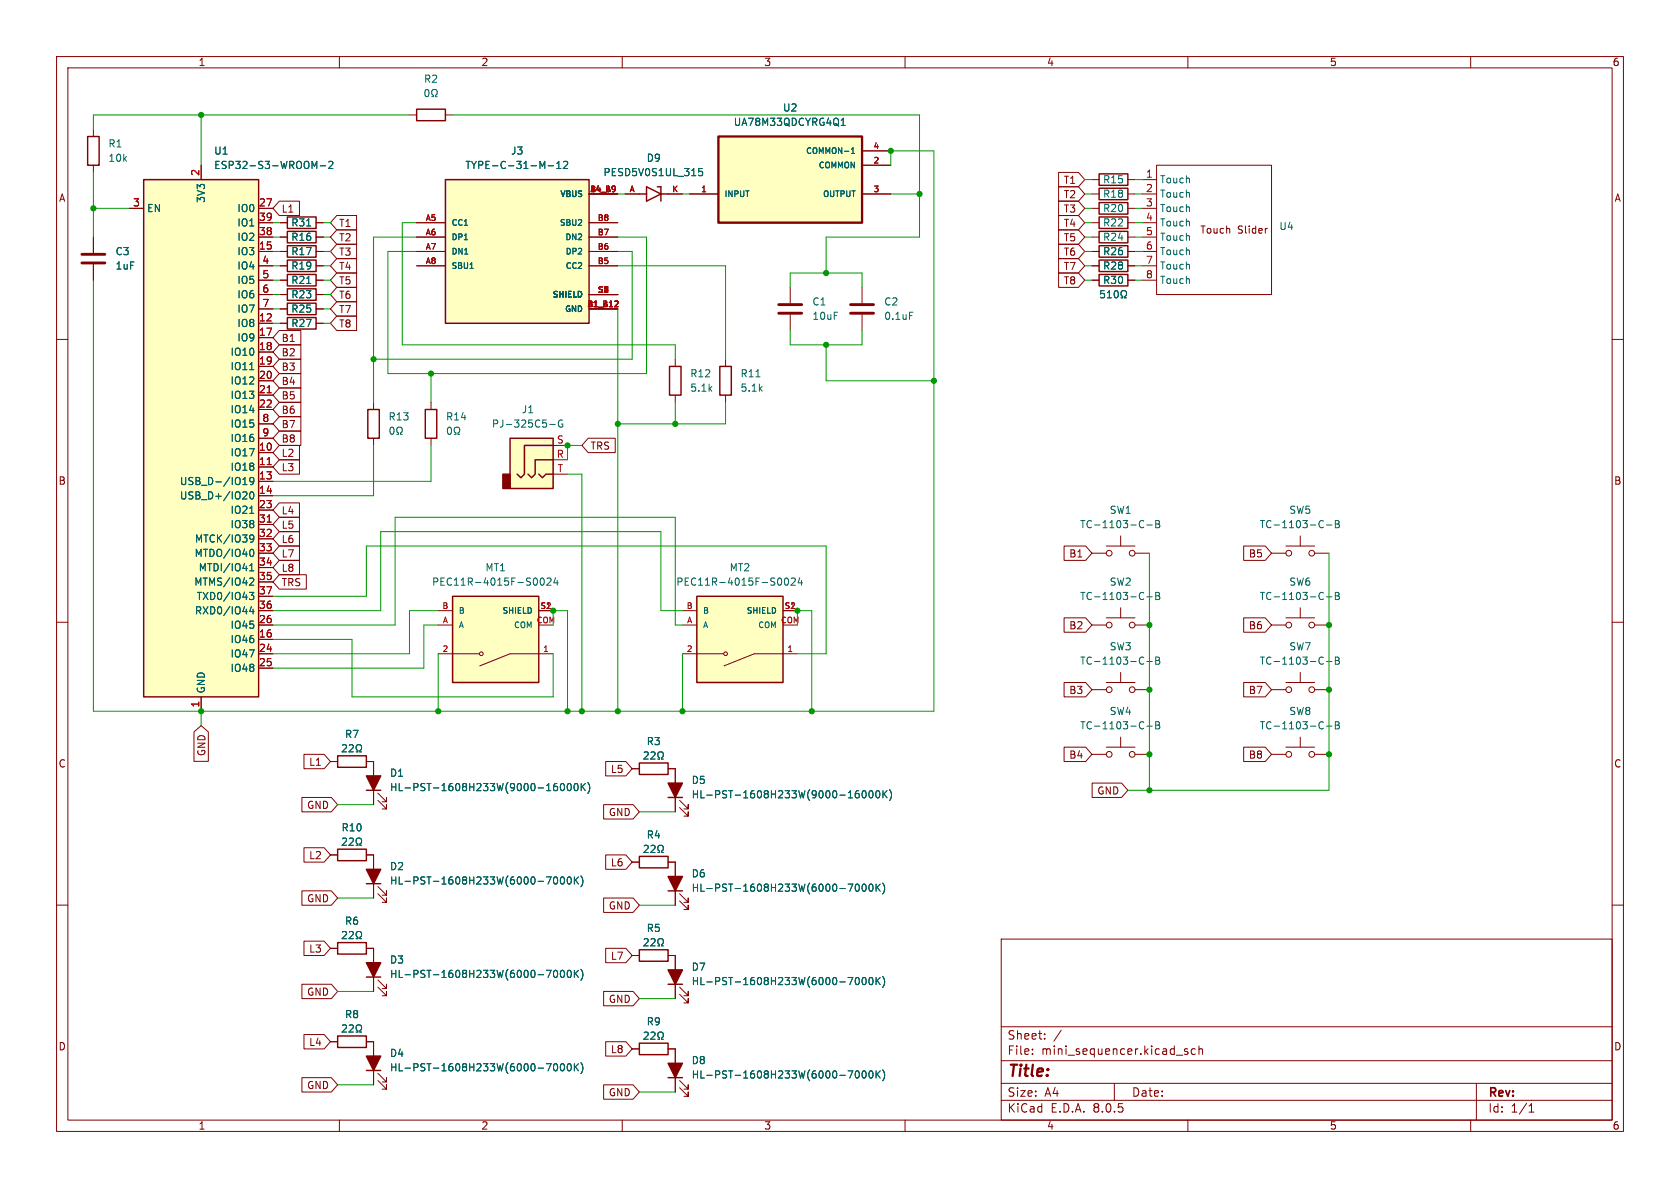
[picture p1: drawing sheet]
<svg xmlns="http://www.w3.org/2000/svg" width="297mm" height="210mm" viewBox="0 0 297 210" stroke-linecap="round" stroke-linejoin="round" font-family="sans-serif">
<defs><g id="words">
<text font-size="2.8" fill="#840000" x="178" y="190.9">Title:</text>
<g font-size="2.1" fill="#840000">
<text x="178" y="184">Sheet:</text>
<text x="178" y="186.7">File:</text>
<text x="184.1" y="186.7">mini_sequencer.kicad_sch</text>
<text x="178" y="196.9">KiCad</text>
<text x="178" y="194.1">Size:</text>
<text x="184.7" y="194.1">A4</text>
<text x="185.7" y="196.9">E.D.A.</text>
<text x="193.3" y="196.9">8.0.5</text>
<text x="200" y="194.1">Date:</text>
<text x="263" y="194.3">Rev:</text>
<text x="263" y="196.9">Id:</text>
<text x="267.1" y="196.9">1/1</text>
</g>
<g font-size="1.8" fill="#840000">
<text x="35" y="11.9">1</text>
<text x="85" y="11.9">2</text>
<text x="135" y="11.9">3</text>
<text x="185" y="11.9">4</text>
<text x="235" y="11.9">5</text>
<text x="285" y="11.9">6</text>
<text x="10.3" y="35.9">A</text>
<text x="188" y="32.7">T1</text>
<text x="188" y="35.2">T2</text>
<text x="285.3" y="35.9">A</text>
<text x="49.7" y="37.8">L1</text>
<text x="59.8" y="40.3">T1</text>
<text x="188" y="37.8">T3</text>
<text x="188" y="40.3">T4</text>
<text x="212.1" y="41.5">Touch</text>
<text x="218.8" y="41.5">Slider</text>
<text x="59.8" y="47.9">T4</text>
<text x="59.8" y="45.4">T3</text>
<text x="59.8" y="42.9">T2</text>
<text x="188" y="47.9">T7</text>
<text x="188" y="45.4">T6</text>
<text x="188" y="42.9">T5</text>
<text x="59.8" y="53">T6</text>
<text x="59.8" y="50.5">T5</text>
<text x="188" y="50.5">T8</text>
<text x="59.8" y="55.6">T7</text>
<text x="59.8" y="58.1">T8</text>
<text x="49.7" y="63.2">B2</text>
<text x="49.7" y="60.6">B1</text>
<text x="49.7" y="65.7">B3</text>
<text x="49.7" y="68.3">B4</text>
<text x="49.7" y="70.8">B5</text>
<text x="49.7" y="75.9">B7</text>
<text x="49.7" y="73.3">B6</text>
<text x="49.7" y="78.4">B8</text>
<text x="49.7" y="81">L2</text>
<text x="49.7" y="83.5">L3</text>
<text x="104.3" y="79.7">TRS</text>
<text x="10.3" y="85.9">B</text>
<text x="285.3" y="85.9">B</text>
<text x="49.7" y="91.1">L4</text>
<text x="49.7" y="93.7">L5</text>
<text x="49.7" y="96.2">L6</text>
<text x="49.7" y="98.7">L7</text>
<text x="49.7" y="101.3">L8</text>
<text x="188.9" y="98.7">B1</text>
<text x="220.7" y="98.7">B5</text>
<text x="49.7" y="103.8">TRS</text>
<text x="188.9" y="111.4">B2</text>
<text x="220.7" y="111.4">B6</text>
<text x="188.9" y="122.9">B3</text>
<text x="220.7" y="122.9">B7</text>
<text x="10.3" y="135.9">C</text>
<text x="36.5" y="133.8" transform="rotate(-90 36.5 133.8)">GND</text>
<text x="54.6" y="135.6">L1</text>
<text x="107.9" y="136.8">L5</text>
<text x="188.9" y="134.3">B4</text>
<text x="220.7" y="134.3">B8</text>
<text x="285.3" y="135.9">C</text>
<text x="54.2" y="143.2">GND</text>
<text x="193.9" y="140.7">GND</text>
<text x="107.5" y="144.5">GND</text>
<text x="54.6" y="152.1">L2</text>
<text x="107.9" y="153.4">L6</text>
<text x="54.2" y="159.7">GND</text>
<text x="107.5" y="161">GND</text>
<text x="54.6" y="168.6">L3</text>
<text x="107.9" y="169.9">L7</text>
<text x="54.2" y="176.2">GND</text>
<text x="107.5" y="177.5">GND</text>
<text x="10.3" y="185.9">D</text>
<text x="54.6" y="185.1">L4</text>
<text x="285.3" y="185.9">D</text>
<text x="107.9" y="186.4">L8</text>
<text x="54.2" y="192.7">GND</text>
<text x="107.5" y="194">GND</text>
<text x="35" y="199.9">1</text>
<text x="85" y="199.9">2</text>
<text x="135" y="199.9">3</text>
<text x="185" y="199.9">4</text>
<text x="235" y="199.9">5</text>
<text x="285" y="199.9">6</text>
</g>
<g font-size="1.8" fill="#006464">
<text x="74.9" y="14.8">R2</text>
<text x="129.6" y="22.5">UA78M33QDCYRG4Q1</text>
<text x="138.3" y="19.9">U2</text>
<text x="19.1" y="26.3">R1</text>
<text x="19.1" y="28.8">10k</text>
<text x="37.8" y="27.5">U1</text>
<text x="90.2" y="27.5">J3</text>
<text x="114.2" y="28.8">D9</text>
<text x="36.4" y="36" transform="rotate(-90 36.4 36)">3V3</text>
<text x="37.8" y="30.1">ESP32-S3-WROOM-2</text>
<text x="82.2" y="30.1">TYPE-C-31-M-12</text>
<text x="106.6" y="31.3">PESD5V0S1UL_315</text>
<text x="194.9" y="35.2">R18</text>
<text x="194.9" y="32.6">R15</text>
<text x="205" y="32.6">Touch</text>
<text x="205" y="35.2">Touch</text>
<text x="25.9" y="37.7">EN</text>
<text x="41.9" y="37.7">IO0</text>
<text x="41.9" y="40.2">IO1</text>
<text x="51.4" y="40.2">R31</text>
<text x="194.9" y="37.7">R20</text>
<text x="194.9" y="40.2">R22</text>
<text x="205" y="37.7">Touch</text>
<text x="205" y="40.2">Touch</text>
<text x="226.1" y="40.9">U4</text>
<text x="20.3" y="45.3">C3</text>
<text x="20.3" y="47.9">1uF</text>
<text x="41.9" y="45.3">IO3</text>
<text x="41.9" y="42.8">IO2</text>
<text x="41.9" y="47.9">IO4</text>
<text x="51.4" y="45.3">R17</text>
<text x="51.4" y="42.8">R16</text>
<text x="51.4" y="47.9">R19</text>
<text x="194.9" y="47.9">R28</text>
<text x="194.9" y="42.8">R24</text>
<text x="194.9" y="45.3">R26</text>
<text x="205" y="42.8">Touch</text>
<text x="205" y="45.3">Touch</text>
<text x="205" y="47.9">Touch</text>
<text x="41.9" y="50.4">IO5</text>
<text x="41.9" y="52.9">IO6</text>
<text x="51.4" y="52.9">R23</text>
<text x="51.4" y="50.4">R21</text>
<text x="194.9" y="50.4">R30</text>
<text x="205" y="50.4">Touch</text>
<text x="41.9" y="58">IO8</text>
<text x="41.9" y="55.5">IO7</text>
<text x="51.4" y="55.5">R25</text>
<text x="51.4" y="58">R27</text>
<text x="143.5" y="54.2">C1</text>
<text x="143.5" y="56.7">10uF</text>
<text x="156.2" y="54.2">C2</text>
<text x="156.2" y="56.7">0.1uF</text>
<text x="40.7" y="63.1">IO10</text>
<text x="40.7" y="65.6">IO11</text>
<text x="41.9" y="60.6">IO9</text>
<text x="40.7" y="68.2">IO12</text>
<text x="40.7" y="70.7">IO13</text>
<text x="121.9" y="69.4">5.1k</text>
<text x="121.9" y="66.9">R12</text>
<text x="130.8" y="69.4">5.1k</text>
<text x="130.8" y="66.9">R11</text>
<text x="40.7" y="73.3">IO14</text>
<text x="40.7" y="75.8">IO15</text>
<text x="68.6" y="74.5">R13</text>
<text x="78.7" y="74.5">R14</text>
<text x="86.9" y="75.8">PJ-325C5-G</text>
<text x="92.2" y="73.3">J1</text>
<text x="40.7" y="80.9">IO17</text>
<text x="40.7" y="83.4">IO18</text>
<text x="40.7" y="78.3">IO16</text>
<text x="31.7" y="86">USB_D-/IO19</text>
<text x="31.7" y="88.5">USB_D+/IO20</text>
<text x="40.7" y="91">IO21</text>
<text x="40.7" y="93.6">IO38</text>
<text x="190.9" y="93.6">TC-1103-C-B</text>
<text x="196.1" y="91">SW1</text>
<text x="222.6" y="93.6">TC-1103-C-B</text>
<text x="227.8" y="91">SW5</text>
<text x="34.3" y="98.7">MTDO/IO40</text>
<text x="34.4" y="96.1">MTCK/IO39</text>
<text x="35" y="101.2">MTDI/IO41</text>
<text x="85.7" y="101.2">MT1</text>
<text x="128.9" y="101.2">MT2</text>
<text x="34.2" y="103.7">MTMS/IO42</text>
<text x="34.7" y="106.3">TXD0/IO43</text>
<text x="76.3" y="103.7">PEC11R-4015F-S0024</text>
<text x="119.5" y="103.7">PEC11R-4015F-S0024</text>
<text x="190.9" y="106.3">TC-1103-C-B</text>
<text x="196.1" y="103.7">SW2</text>
<text x="222.6" y="106.3">TC-1103-C-B</text>
<text x="227.8" y="103.7">SW6</text>
<text x="34.4" y="108.8">RXD0/IO44</text>
<text x="40.7" y="113.9">IO46</text>
<text x="40.7" y="111.4">IO45</text>
<text x="40.7" y="116.4">IO47</text>
<text x="40.7" y="119">IO48</text>
<text x="190.9" y="117.7">TC-1103-C-B</text>
<text x="196.1" y="115.2">SW3</text>
<text x="222.6" y="117.7">TC-1103-C-B</text>
<text x="227.8" y="115.2">SW7</text>
<text x="36.4" y="122.7" transform="rotate(-90 36.4 122.7)">GND</text>
<text x="60.9" y="130.7">R7</text>
<text x="114.2" y="131.9">R3</text>
<text x="190.9" y="129.1">TC-1103-C-B</text>
<text x="196.1" y="126.6">SW4</text>
<text x="222.6" y="129.1">TC-1103-C-B</text>
<text x="227.8" y="126.6">SW8</text>
<text x="68.8" y="137.5">D1</text>
<text x="68.8" y="140.1">HL-PST-1608H233W(9000-16000K)</text>
<text x="122.2" y="138.8">D5</text>
<text x="122.2" y="141.3">HL-PST-1608H233W(9000-16000K)</text>
<text x="60.3" y="147.2">R10</text>
<text x="114.2" y="148.4">R4</text>
<text x="68.8" y="154">D2</text>
<text x="122.2" y="155.3">D6</text>
<text x="68.8" y="156.6">HL-PST-1608H233W(6000-7000K)</text>
<text x="122.2" y="157.8">HL-PST-1608H233W(6000-7000K)</text>
<text x="60.9" y="163.7">R6</text>
<text x="114.2" y="164.9">R5</text>
<text x="68.8" y="170.5">D3</text>
<text x="68.8" y="173.1">HL-PST-1608H233W(6000-7000K)</text>
<text x="122.2" y="171.8">D7</text>
<text x="122.2" y="174.3">HL-PST-1608H233W(6000-7000K)</text>
<text x="60.9" y="180.2">R8</text>
<text x="114.2" y="181.5">R9</text>
<text x="68.8" y="187">D4</text>
<text x="68.8" y="189.6">HL-PST-1608H233W(6000-7000K)</text>
<text x="122.2" y="188.3">D8</text>
<text x="122.2" y="190.9">HL-PST-1608H233W(6000-7000K)</text>
</g>
<g font-size="1.8" fill="#a90000">
<text x="35.3" y="31.2" transform="rotate(-90 35.3 31.2)">2</text>
<text x="202.5" y="31.5">1</text>
<text x="202.5" y="34">2</text>
<text x="23.4" y="36.6">3</text>
<text x="45.7" y="36.6">27</text>
<text x="45.7" y="41.7">38</text>
<text x="45.7" y="39.1">39</text>
<text x="202.5" y="36.6">3</text>
<text x="202.5" y="39.1">4</text>
<text x="202.5" y="41.7">5</text>
<text x="45.7" y="44.2">15</text>
<text x="46.3" y="46.7">4</text>
<text x="202.5" y="44.2">6</text>
<text x="202.5" y="46.7">7</text>
<text x="46.3" y="49.3">5</text>
<text x="46.3" y="51.8">6</text>
<text x="202.5" y="49.3">8</text>
<text x="45.7" y="56.9">12</text>
<text x="45.7" y="59.4">17</text>
<text x="46.3" y="54.4">7</text>
<text x="45.7" y="62">18</text>
<text x="45.7" y="64.5">19</text>
<text x="45.7" y="67.1">20</text>
<text x="45.7" y="69.6">21</text>
<text x="45.7" y="72.1">22</text>
<text x="46.3" y="74.7">8</text>
<text x="46.3" y="77.2">9</text>
<text x="45.7" y="79.8">10</text>
<text x="45.7" y="82.3">11</text>
<text x="98.3" y="81">R</text>
<text x="98.4" y="78.5">S</text>
<text x="98.5" y="83.6">T</text>
<text x="45.7" y="84.8">13</text>
<text x="45.7" y="87.4">14</text>
<text x="45.7" y="89.9">23</text>
<text x="45.7" y="92.5">31</text>
<text x="45.7" y="95">32</text>
<text x="45.7" y="97.5">33</text>
<text x="45.7" y="100.1">34</text>
<text x="45.7" y="102.6">35</text>
<text x="45.7" y="107.7">36</text>
<text x="45.7" y="105.2">37</text>
<text x="45.7" y="112.8">16</text>
<text x="45.7" y="110.2">26</text>
<text x="45.7" y="115.3">24</text>
<text x="45.7" y="117.9">25</text>
<text x="35.3" y="125.2" transform="rotate(-90 35.3 125.2)">1</text>
</g>
<g font-size="1.4" fill="#006464">
<text x="142.4" y="27.4">COMMON-1</text>
<text x="144.6" y="29.9">COMMON</text>
<text x="99" y="35">VBUS</text>
<text x="128" y="35">INPUT</text>
<text x="145.4" y="35">OUTPUT</text>
<text x="79.8" y="40.1">CC1</text>
<text x="98.9" y="40.1">SBU2</text>
<text x="79.8" y="42.6">DP1</text>
<text x="79.8" y="45.2">DN1</text>
<text x="79.8" y="47.7">SBU1</text>
<text x="99.8" y="42.6">DN2</text>
<text x="99.9" y="47.7">CC2</text>
<text x="99.9" y="45.2">DP2</text>
<text x="97.6" y="52.8">SHIELD</text>
<text x="99.8" y="55.3">GND</text>
<text x="81" y="111.2">A</text>
<text x="81" y="108.7">B</text>
<text x="88.7" y="108.7">SHIELD</text>
<text x="90.7" y="111.2">COM</text>
<text x="124.2" y="111.2">A</text>
<text x="124.2" y="108.7">B</text>
<text x="131.9" y="108.7">SHIELD</text>
<text x="133.9" y="111.2">COM</text>
</g>
<g font-size="1.4" fill="#a90000">
<text x="154.3" y="29">2</text>
<text x="154.3" y="26.4">4</text>
<text x="104.3" y="34">B4_A9</text>
<text x="111.2" y="34">A</text>
<text x="118.7" y="34">K</text>
<text x="123.8" y="34">1</text>
<text x="154.3" y="34">3</text>
<text x="75.2" y="39.1">A5</text>
<text x="75.2" y="41.7">A6</text>
<text x="105.6" y="41.7">B7</text>
<text x="105.6" y="39.1">B8</text>
<text x="75.2" y="44.2">A7</text>
<text x="75.2" y="46.7">A8</text>
<text x="105.6" y="46.7">B5</text>
<text x="105.6" y="44.2">B6</text>
<text x="105.6" y="51.8">S1</text>
<text x="106.5" y="51.8">2</text>
<text x="103.8" y="54.4">B1_A12</text>
<text x="78.1" y="107.7">B</text>
<text x="95.4" y="107.7">S1</text>
<text x="96.4" y="107.7">2</text>
<text x="121.3" y="107.7">B</text>
<text x="138.6" y="107.7">S1</text>
<text x="139.5" y="107.7">2</text>
<text x="78.2" y="110.2">A</text>
<text x="94.8" y="110.2">COM</text>
<text x="121.4" y="110.2">A</text>
<text x="138" y="110.2">COM</text>
<text x="78.1" y="115.3">2</text>
<text x="95.9" y="115.3">1</text>
<text x="121.3" y="115.3">2</text>
<text x="139.1" y="115.3">1</text>
</g>
</g></defs>
<g fill="none" stroke="#840000" stroke-width=".18">
<path d="M10 10h277v190h-277zM12 12h273v186h-273zM60 10v2M110 10v2M160 10v2M210 10v2M260 10v2M10 60h2M285 60h2M10 110h2M285 110h2M224.8 133.4h2.5"/>
<path d="M227.3 132.1h5.1M229.9 130.3v1.8M232.4 133.4h2.5M10 160h2M285 160h2M177 166h108v32h-108zM60 198v2M110 198v2M160 198v2M177 194.5h108M177 191.5h108M177 187.5h108"/>
<path d="M177 181.5h108M182.5 186.3v.1M182.5 185.5v.1M184.7 183.6v.1M184.7 182.8v.1M187.6 182.1l-1.3 2M197 191.5v3M210 185.5l-.4-.1-.2 .2 .1 .2 .5 .2v.3h-.6M210 198v2M211.3 185.5l-.4-.1-.3 .3v.4l.1 .2h.6M212 185.5l.2-.1 .3 .1 .1 .9M212 184.9v1.5"/>
<path d="M260 198v2M261 191.5v6.5M270.3 196.6h.9M270.3 195.5l.4-.4v1.5"/>
<circle cx="227.8" cy="133.4" r=".51"/>
<circle cx="231.9" cy="133.4" r=".51"/>
</g>
<path d="M233.6 127.6l.4 .1M234 128.7l-.4 .1M234.5 128.4h1M236.1 127.6h.4l.2 .2-.2 .4 .2 .1 .1 .3-.2 .2h-.5zM236.1 128.2h.4" fill="none" stroke="#006464" stroke-width=".18"/>
<path d="M25.4 31.8h20.3v91.4h-20.3z" fill="#ffffc2"/>
<path d="M15.5 24.1h2v5.1h-2zM25.4 31.8h20.3v91.4h-20.3z" fill="none" stroke="#840000" stroke-width=".25"/>
<g fill="none" stroke="#840000" stroke-width=".18">
<path d="M16.5 22.9v1.2M16.5 29.2v1.3M22.9 36.8h2.5M35.6 29.2v2.6M45.7 36.8h2.6M45.7 39.4h2.6M45.7 57.2h2.6M45.7 44.5h2.6M45.7 59.7h2.6M45.7 41.9h2.6M45.7 47h2.6M45.7 49.5h2.6"/>
<path d="M45.7 52.1h2.6M45.7 54.6h2.6M45.7 62.2h2.6M45.7 64.8h2.6M45.7 67.3h2.6M45.7 69.9h2.6M45.7 72.4h2.6M45.7 74.9h2.6M45.7 77.5h2.6M45.7 80h2.6M45.7 82.6h2.6M45.7 85.1h2.6"/>
<path d="M45.7 87.6h2.6M45.7 90.2h2.6M45.7 92.7h2.6M45.7 95.3h2.6M45.7 97.8h2.6M45.7 113h2.6M45.7 115.6h2.6M45.7 118.1h2.6M45.7 110.5h2.6M45.7 100.3h2.6M45.7 102.9h2.6M45.7 108h2.6"/>
<path d="M45.7 105.4h2.6M35.6 123.2v2.5"/>
</g>
<path d="M47.2 69.4h.8M47.2 82.1h.8M47.2 92.3h.8" fill="none" stroke="#a90000" stroke-width=".18"/>
<g fill="none" stroke="#006464" stroke-width=".18">
<path d="M55.6 29.4l.4-.9v1.3M56.6 29.3h1M58.1 28.6l.5-.1 .3 .4-.8 .9h.8M44.1 65.3h.8M42.9 85.7h.8M43.1 84.7l.2-.3v1.3M43.4 86.9l.3 .3-.1 .3-.7 .7h.8M44.1 90.7h.8M44.2 94.7l.2-.1 .4 .1a.84 .84 0 0 1-.3 1.1h-.2M44.3 87.1l.1-.2a.68 .68 0 0 1 .5 .7 .68 .68 0 0 1-.5 .6l-.1-.1-.2-.4zM44.3 97.2l.1-.1a.68 .68 0 0 1 .5 .6 .68 .68 0 0 1-.5 .7l-.1-.1M44.9 84.9l-.3 .3-.3-.1-.2-.2 .2-.4 .3-.1 .2 .1a.84 .84 0 0 1-.3 1.2h-.2"/>
<path d="M44.9 95.1l-.3 .2-.4-.1M44.1 104.7h.8l-.5 .5 .4 .1v.6l-.2 .1-.5-.1M44.1 100.9h.8M44.1 100l.4-.4v1.3M44.2 102.2h.4l.3 .3-.8 .9h.8M44.4 107.2l-.3 .9h.8M44.7 107.7v.8"/>
</g>
<path d="M80 105.4h15.2v15.3h-15.2z" fill="#ffffc2"/>
<path d="M80 105.4h15.2v15.3h-15.2zM64.8 139.7h2.5" fill="none" stroke="#840000" stroke-width=".25"/>
<g fill="none" stroke="#840000" stroke-width=".18">
<path d="M77.5 115.6h7.2M77.5 110.5h2.5M77.5 108h2.5M95.2 110.5h2.6M95.2 108h2.6M97.8 115.6h-7.6l-5.4 2.1M66 134.6v7.6M66.8 141.5l1.5 1.5v-.8v.8h-.7M66.8 140.2l1.5 1.5v-.7v.7h-.7"/>
<circle cx="85.1" cy="115.6" r=".33"/>
</g>
<path d="M95.7 102.2h.1a.68 .68 0 0 1 .4 .6 .68 .68 0 0 1-.4 .6 .84 .84 0 0 1-.1-1.2zM96.7 102.3l.5-.1 .2 .3-.8 .9h.8M98.2 102.1l-.3 .9h.8M98.5 102.6v.8M98.5 138.5l-.4 .1a.85 .85 0 0 0 0 1.2l.4-.1 .1-.5-.3-.2h-.3l-.1 .2M99.2 138.6l.2-.1a.68 .68 0 0 1 .4 .6 .68 .68 0 0 1-.4 .7l-.2-.1-.1-.4zM100.5 138.6l.1-.1a.68 .68 0 0 1 .4 .6 .68 .68 0 0 1-.4 .7 .84 .84 0 0 1-.1-1.2zM101.6 138.6l.2-.1a.68 .68 0 0 1 .4 .6 .68 .68 0 0 1-.4 .7l-.2-.1-.1-.4zM102.8 138.5v1.3M102.9 139l.6 .8M103.5 138.5l-.7 .7M103.9 138.3a1.46 1.46 0 0 1 0 2" fill="none" stroke="#006464" stroke-width=".18"/>
<path d="M64.8 137.2h2.5l-1.3 2.5z" fill="#840000" stroke="#840000" stroke-width=".25"/>
<path d="M123.2 105.4h15.2v15.3h-15.2z" fill="#ffffc2"/>
<path d="M50.8 51.1h5.1v2h-5.1zM50.8 53.6h5.1v2h-5.1zM50.8 56.1h5.1v2.1h-5.1zM50.8 43.4h5.1v2.1h-5.1zM50.8 40.9h5.1v2h-5.1zM194.3 46h5.1v2h-5.1zM194.3 40.9h5.1v2h-5.1zM65 72.4h2.1v5.1h-2.1zM75.2 72.4h2v5.1h-2zM123.2 105.4h15.2v15.3h-15.2zM113 134.9h5.1v2h-5.1zM118.1 141h2.5" fill="none" stroke="#840000" stroke-width=".25"/>
<g fill="none" stroke="#840000" stroke-width=".18">
<path d="M49.5 52.1h1.3M49.5 54.6h1.3M49.5 57.2h1.3M49.5 44.5h1.3M49.5 41.9h1.3M55.9 52.1h1.2M55.9 54.6h1.2M55.9 57.2h1.2M55.9 44.5h1.2M55.9 41.9h1.2M193 47h1.3M193 41.9h1.3"/>
<path d="M199.4 47h1.3M199.4 41.9h1.3M66 71.1v1.3M66 77.5v1.2M76.2 71.1v1.3M76.2 77.5v1.2M120.6 115.6h7.3M120.6 110.5h2.6M120.6 108h2.6M138.4 110.5h2.6M138.4 108h2.6M141 115.6h-7.7l-5.3 2.1"/>
<path d="M111.8 135.9h1.2M118.1 135.9h1.3v7.6M120.1 142.7l1.6 1.6v-.8v.8h-.8M120.1 141.5l1.6 1.5v-.8v.8h-.8"/>
<circle cx="128.3" cy="115.6" r=".33"/>
</g>
<g fill="none" stroke="#006464" stroke-width=".18">
<path d="M69.1 75.6l.1-.1a.68 .68 0 0 1 .5 .6 .68 .68 0 0 1-.5 .7 .84 .84 0 0 1-.1-1.2zM70.1 76.8h.3v-.3a.54 .54 0 0 1-.2-.7 .54 .54 0 0 1 .7-.2 .58 .58 0 0 1-.1 .9v.3h.3M79.3 75.6l.1-.1a.68 .68 0 0 1 .4 .6 .68 .68 0 0 1-.4 .7 .84 .84 0 0 1-.1-1.2zM80.3 76.8h.3v-.3a.54 .54 0 0 1-.3-.7 .54 .54 0 0 1 .8-.2 .58 .58 0 0 1-.1 .9v.3h.3M138.8 102.3l.2-.1a.68 .68 0 0 1 .4 .6 .68 .68 0 0 1-.4 .6l-.2-.1-.1-.3zM139.9 102.3l.5-.1 .2 .3-.8 .9h.8M141.4 102.1l-.3 .9h.8M141.7 102.6v.8M113.9 133l.5-.1 .2 .4-.8 .9h.8M115.1 133l.5-.1 .2 .4-.8 .9h.8M116.3 134.2h.3v-.3a.54 .54 0 0 1-.3-.7 .54 .54 0 0 1 .8-.2 .58 .58 0 0 1-.1 .9v.3h.3M151.8 139.8h-.4a.85 .85 0 0 0 0 1.2l.5-.1v-.4l-.2-.2h-.4l-.1 .2"/>
<path d="M152.5 139.9l.2-.1a.68 .68 0 0 1 .4 .6 .68 .68 0 0 1-.4 .6l-.2-.1-.1-.3zM153.8 139.8h.1a.68 .68 0 0 1 .5 .6 .68 .68 0 0 1-.5 .6 .84 .84 0 0 1-.1-1.2zM154.9 139.9l.2-.1a.68 .68 0 0 1 .5 .6 .68 .68 0 0 1-.5 .6l-.2-.1-.1-.3zM156.1 139.8v1.2M156.8 139.8l-.7 .7M157.2 139.6a1.46 1.46 0 0 1 0 1.9M156.3 140.3l.5 .7"/>
</g>
<path d="M118.1 138.4h2.5l-1.2 2.6z" fill="#840000" stroke="#840000" stroke-width=".25"/>
<path d="M90.2 77.5h7.6v8.9h-7.6z" fill="#ffffc2"/>
<path d="M88.9 83.8h1.3v2.6h-1.3z" fill="#840000" stroke="#840000" stroke-width=".25"/>
<path d="M194.3 33.3h5.1v2h-5.1zM194.3 35.8h5.1v2h-5.1zM194.3 38.4h5.1v2h-5.1zM194.3 43.4h5.1v2.1h-5.1zM90.2 77.5h7.6v8.9h-7.6zM97.8 78.7h-5.1v5.1l-.6 .7-.7-.7M95.2 83.8l.7 .7 .6-.7h1.3M97.8 81.3h-3.2v2.5l-.6 .7-.7-.7" fill="none" stroke="#840000" stroke-width=".25"/>
<g fill="none" stroke="#840000" stroke-width=".18">
<path d="M193 34.3h1.3M193 36.8h1.3M193 39.4h1.3M199.4 34.3h1.3M199.4 36.8h1.3M199.4 39.4h1.3M201.9 34.3h2.6M201.9 36.8h2.6M201.9 39.4h2.6M201.9 31.8h2.6M204.5 29.2h20.3v22.9h-20.3zM139.7 50.8v2.8"/>
<path d="M139.7 55.6v2.8M152.4 50.8v2.8M152.4 55.6v2.8M193 44.5h1.3M199.4 44.5h1.3M201.9 44.5h2.6M201.9 41.9h2.6M201.9 47h2.6M201.9 49.5h2.6M224.1 40.4h-.3M97.8 78.7h2.5M97.8 81.3h2.5"/>
<path d="M97.8 83.8h2.5"/>
</g>
<path d="M160.8 55.2h.6M195.2 51.4h-.6v.6l.1-.1h.5l.1 .2-.1 .4-.2 .1-.4-.1M195.8 52.6h.7M195.8 51.7l.3-.3v1.2M197.2 51.4h.1a.68 .68 0 0 1 .4 .6 .68 .68 0 0 1-.4 .6 .84 .84 0 0 1-.1-1.2zM198.2 52.6h.3v-.2a.54 .54 0 0 1-.3-.7 .54 .54 0 0 1 .8-.3 .58 .58 0 0 1-.2 1v.2h.3M97.2 75h1M99.4 74.3a.59 .59 0 0 0-.7 .6 .59 .59 0 0 0 .7 .5l.1-.4h-.3" fill="none" stroke="#006464" stroke-width=".18"/>
<path d="M137.7 55.4h4M137.7 53.8h4M150.4 55.4h4M150.4 53.8h4" fill="none" stroke="#840000" stroke-width=".51"/>
<path d="M127 24.1h25.4v15.3h-25.4z" fill="#ffffc2"/>
<path d="M127 24.1h25.4v15.3h-25.4z" fill="none" stroke="#840000" stroke-width=".41"/>
<g fill="none" stroke="#840000" stroke-width=".18">
<path d="M49.5 39.4h1.3M55.9 39.4h1.2M110.5 34.3h2.5M118.1 34.3h2.5M121.9 34.3h5.1M152.4 34.3h5.1M152.4 29.2h5.1M152.4 26.7h5.1M193 31.8h1.3M199.4 31.8h1.3M16.5 41.9v2.8M16.5 46.7v2.8"/>
<path d="M49.5 49.5h1.3M49.5 47h1.3M55.9 49.5h1.2M55.9 47h1.2M193 49.5h1.3M199.4 49.5h1.3M119.4 63.5v1.3M119.4 69.9v1.2M128.3 63.5v1.3M128.3 69.9v1.2M193 97.8h2.6M195.6 96.5h5.1"/>
<path d="M198.1 94.7v1.8M200.7 97.8h2.5M224.8 97.8h2.5M227.3 96.5h5.1M229.9 94.7v1.8M232.4 97.8h2.5M193 110.5h2.6M195.6 109.2h5.1M198.1 107.4v1.8M198.1 118.9v1.8M200.7 110.5h2.5M224.8 110.5h2.5"/>
<path d="M227.3 109.2h5.1M229.9 107.4v1.8M229.9 118.9v1.8M232.4 110.5h2.5M58.4 134.6h1.3M64.8 134.6h1.2M193 133.4h2.6M193 121.9h2.6M195.6 132.1h5.1M195.6 120.7h5.1M198.1 130.3v1.8M200.7 133.4h2.5"/>
<path d="M200.7 121.9h2.5M224.8 121.9h2.5M227.3 120.7h5.1M232.4 121.9h2.5M58.4 151.1h1.3M64.8 151.1h1.2v7.7M66.8 158l1.5 1.5v-.7v.7h-.7M66.8 156.7l1.5 1.5v-.7v.7h-.7M111.8 152.4h1.2M118.1 152.4h1.3v7.6M120.1 159.3l1.6 1.5v-.8v.8h-.8M120.1 158l1.6 1.5v-.7v.7h-.8"/>
<path d="M58.4 167.6h1.3M64.8 167.6h1.2v7.7M66.8 174.5l1.5 1.5v-.7v.7h-.7M66.8 173.2l1.5 1.6v-.8v.8h-.7M111.8 168.9h1.2M118.1 168.9h1.3M58.4 184.2h1.3M64.8 184.2h1.2v7.6M66.8 191l1.5 1.5v-.7v.7h-.7M66.8 189.7l1.5 1.6v-.8v.8h-.7M111.8 185.4h1.2M118.1 185.4h1.3"/>
<circle cx="196.1" cy="97.8" r=".51"/>
<circle cx="200.2" cy="97.8" r=".51"/>
<circle cx="227.8" cy="97.8" r=".51"/>
<circle cx="231.9" cy="97.8" r=".51"/>
<circle cx="196.1" cy="110.5" r=".51"/>
<circle cx="200.2" cy="110.5" r=".51"/>
<circle cx="227.8" cy="110.5" r=".51"/>
<circle cx="231.9" cy="110.5" r=".51"/>
<circle cx="196.1" cy="121.9" r=".51"/>
<circle cx="196.1" cy="133.4" r=".51"/>
<circle cx="200.2" cy="121.9" r=".51"/>
<circle cx="200.2" cy="133.4" r=".51"/>
<circle cx="227.8" cy="121.9" r=".51"/>
<circle cx="231.9" cy="121.9" r=".51"/>
</g>
<g fill="none" stroke="#006464" stroke-width=".18">
<path d="M54.2 39.9h.7M124.2 29.8h-.6l-.1 .6 .2-.1h.4l.1 .2v.4l-.2 .2-.5-.2M148.7 22.2h.7M148.8 21.2l.3-.3v1.3M150.5 27.1h.6M150.5 26.4l.3-.3v1M54.2 50.1h.7M133.6 66.6h.8M201.8 92l.4 .1M202.2 93.2l-.4 .1M202.7 92.8h1M204.3 92h.4l.3 .3-.3 .3 .3 .1v.3l-.2 .3h-.5z"/>
<path d="M204.3 92.6h.4M233.6 92l.4 .1M234 93.2l-.4 .1M234.5 92.8h1M236.1 92h.4l.2 .3-.2 .3 .2 .1 .1 .3-.2 .3h-.5zM236.1 92.6h.4M201.8 104.7l.4 .1M201.8 116.1l.4 .2M202.2 105.9l-.4 .1M202.2 117.3l-.4 .1M202.7 105.5h1M202.7 116.9h1"/>
<path d="M204.3 104.7h.4l.3 .3-.3 .3 .3 .1v.3l-.2 .3h-.5zM204.3 116.1h.4l.3 .3-.3 .4 .3 .1v.3l-.2 .2h-.5zM204.3 105.3h.4M204.3 116.8h.4M233.6 104.7l.4 .1M233.6 116.1l.4 .2M234 105.9l-.4 .1M234 117.3l-.4 .1M234.5 105.5h1M234.5 116.9h1M236.1 104.7h.4l.2 .3-.2 .3 .2 .1 .1 .3-.2 .3h-.5zM236.1 116.1h.4l.2 .3-.2 .4 .2 .1 .1 .3-.2 .2h-.5z"/>
<path d="M236.1 105.3h.4M236.1 116.8h.4M60.5 131.8l.5-.2 .3 .4-.8 .9h.8M61.7 131.8l.5-.2 .3 .4-.8 .9h.8M63 132.9h.3v-.2a.54 .54 0 0 1-.3-.8 .54 .54 0 0 1 .7-.2 .58 .58 0 0 1-.1 1v.2h.3M201.8 127.6l.4 .1M202.2 128.7l-.4 .1M202.7 128.4h1M204.3 127.6h.4l.3 .2-.3 .4 .3 .1v.3l-.2 .2h-.5zM204.3 128.2h.4M60.5 148.3l.5-.1 .3 .3-.8 .9h.8M61.7 148.3l.5-.1 .3 .3-.8 .9h.8"/>
<path d="M63 149.4h.3v-.2a.54 .54 0 0 1-.3-.8 .54 .54 0 0 1 .7-.2 .58 .58 0 0 1-.1 1v.2h.3M96.6 155h.8l-.5 1.3M98 155.1l.2-.1a.68 .68 0 0 1 .4 .6 .68 .68 0 0 1-.4 .7l-.2-.1-.1-.4zM99.2 155.1l.2-.1a.68 .68 0 0 1 .4 .6 .68 .68 0 0 1-.4 .7l-.2-.1-.1-.4zM100.5 155.1l.1-.1a.68 .68 0 0 1 .4 .6 .68 .68 0 0 1-.4 .7 .84 .84 0 0 1-.1-1.2zM101.5 155v1.3M101.7 155.6l.6 .7M102.3 155l-.8 .7M102.7 154.8a1.46 1.46 0 0 1 0 2M113.9 149.5l.5-.1 .2 .4-.8 .9h.8M115.1 149.5l.5-.1 .2 .4-.8 .9h.8M116.3 150.7h.3v-.2a.54 .54 0 0 1-.3-.8 .54 .54 0 0 1 .8-.2 .58 .58 0 0 1-.1 1v.2h.3"/>
<path d="M149.9 156.3h.9l-.6 1.3M151.3 156.4l.2-.1a.68 .68 0 0 1 .4 .6 .68 .68 0 0 1-.4 .7l-.2-.2-.1-.3zM152.5 156.4l.2-.1a.68 .68 0 0 1 .4 .6 .68 .68 0 0 1-.4 .7l-.2-.2-.1-.3zM153.8 156.3h.1a.68 .68 0 0 1 .5 .6 .68 .68 0 0 1-.5 .7 .84 .84 0 0 1-.1-1.3zM154.9 156.3v1.3M155.1 156.8l.5 .8M155.6 156.3l-.7 .7M156 156.1a1.46 1.46 0 0 1 0 1.9M60.5 164.8l.5-.1 .3 .3-.8 .9h.8M61.7 164.8l.5-.1 .3 .3-.8 .9h.8M63 165.9h.3v-.2a.54 .54 0 0 1-.3-.7 .54 .54 0 0 1 .7-.3 .58 .58 0 0 1-.1 1v.2h.3M96.6 171.5h.8l-.5 1.3"/>
<path d="M98 171.6l.2-.1a.68 .68 0 0 1 .4 .7 .68 .68 0 0 1-.4 .6l-.2-.1-.1-.4zM99.2 171.6l.2-.1a.68 .68 0 0 1 .4 .7 .68 .68 0 0 1-.4 .6l-.2-.1-.1-.4zM100.5 171.6l.1-.1a.68 .68 0 0 1 .4 .7 .68 .68 0 0 1-.4 .6 .84 .84 0 0 1-.1-1.2zM101.5 171.5v1.3M101.7 172.1l.6 .7M102.3 171.5l-.8 .7M102.7 171.3a1.46 1.46 0 0 1 0 2M113.9 166.1l.5-.2 .2 .4-.8 .9h.8M115.1 166.1l.5-.2 .2 .4-.8 .9h.8M116.3 167.2h.3v-.2a.54 .54 0 0 1-.3-.8 .54 .54 0 0 1 .8-.2 .58 .58 0 0 1-.1 1v.2h.3M60.5 181.3l.5-.1 .3 .3-.8 .9h.8M61.7 181.3l.5-.1 .3 .3-.8 .9h.8"/>
<path d="M63 182.4h.3v-.2a.54 .54 0 0 1-.3-.7 .54 .54 0 0 1 .7-.3 .58 .58 0 0 1-.1 1v.2h.3M96.6 188h.8l-.5 1.3M98 188.2l.2-.2a.68 .68 0 0 1 .4 .7 .68 .68 0 0 1-.4 .6l-.2-.1-.1-.4zM99.2 188.1l.2-.1a.68 .68 0 0 1 .4 .7 .68 .68 0 0 1-.4 .6 .84 .84 0 0 1-.2-1.2zM100.5 188.1l.1-.1a.68 .68 0 0 1 .4 .7 .68 .68 0 0 1-.4 .6 .84 .84 0 0 1-.1-1.2zM101.5 188v1.3M101.7 188.6l.6 .7M102.3 188l-.8 .8M102.7 187.9a1.46 1.46 0 0 1 0 1.9M113.9 182.6l.5-.2 .2 .4-.8 .9h.8M115.1 182.6l.5-.2 .2 .4-.8 .9h.8M116.3 183.7h.3v-.2a.54 .54 0 0 1-.3-.8 .54 .54 0 0 1 .8-.2 .58 .58 0 0 1-.1 1v.2h.3"/>
</g>
<g fill="none" stroke="#840000" stroke-width=".25">
<path d="M50.8 38.4h5.1v2h-5.1zM113 34.3h1.3M114.3 33l2.5 1.3-2.5 1.3zM116.2 33h.6v2.6M116.8 34.3h1.3M194.3 30.7h5.1v2.1h-5.1zM50.8 46h5.1v2h-5.1zM50.8 48.5h5.1v2h-5.1zM194.3 48.5h5.1v2h-5.1zM118.4 64.8h2v5.1h-2zM127.3 64.8h2v5.1h-2zM59.7 133.6h5.1v2h-5.1z"/>
<path d="M59.7 150.1h5.1v2h-5.1zM64.8 156.2h2.5M113 151.4h5.1v2h-5.1zM118.1 157.5h2.5M59.7 166.6h5.1v2.1h-5.1zM64.8 172.7h2.5M113 167.9h5.1v2h-5.1zM59.7 183.1h5.1v2.1h-5.1zM64.8 189.2h2.5M113 184.4h5.1v2h-5.1z"/>
</g>
<g fill="#840000" stroke="#840000" stroke-width=".25">
<path d="M64.8 186.7h2.5l-1.3 2.5z"/>
<path d="M64.8 170.2h2.5l-1.3 2.5z"/>
<path d="M64.8 153.7h2.5l-1.3 2.5z"/>
<path d="M118.1 154.9h2.5l-1.2 2.6z"/>
</g>
<path d="M14.5 45h4M14.5 46.5h4" fill="none" stroke="#840000" stroke-width=".51"/>
<path d="M78.7 31.8h25.4v25.4h-25.4z" fill="#ffffc2"/>
<path d="M73.7 19.3h5v2h-5zM78.7 31.8h25.4v25.4h-25.4zM118.1 174h2.5M118.1 190.5h2.5" fill="none" stroke="#840000" stroke-width=".25"/>
<g fill="none" stroke="#840000" stroke-width=".18">
<path d="M22.9 36.8h2.5M35.6 29.2v2.6M45.7 39.4h2.6M45.7 36.8h2.6M49.4 35.6h3.5v2.5h-3.5l-1.1-1.3zM49.5 39.4h1.3M55.9 39.4h1.2M59.5 38.1h3.5v2.5h-3.5l-1.1-1.2zM72.4 20.3h1.3M73.7 39.4h5M78.7 20.3h1.3M104.1 34.3h5.1"/>
<path d="M104.1 39.4h5.1M110.5 34.3h2.5M118.1 34.3h2.5M121.9 34.3h5.1M152.4 34.3h5.1M152.4 29.2h5.1M152.4 26.7h5.1M187.1 30.5h3.6l1.1 1.3-1.1 1.2h-3.6zM187.1 33h3.6l1.1 1.3-1.1 1.3h-3.6zM187.1 35.6h3.6l1.1 1.2-1.1 1.3h-3.6zM187.1 38.1h3.6l1.1 1.3-1.1 1.2h-3.6zM16.5 41.9v2.8"/>
<path d="M16.5 46.7v2.8M45.7 54.6h2.6M45.7 41.9h2.6M45.7 44.5h2.6M45.7 47h2.6M45.7 52.1h2.6M45.7 49.5h2.6M45.7 57.2h2.6M45.7 59.7h2.6M49.4 58.4h3.8v2.6h-3.8l-1.1-1.3zM49.5 54.6h1.3M49.5 41.9h1.3"/>
<path d="M49.5 44.5h1.3M49.5 47h1.3M49.5 52.1h1.3M49.5 49.5h1.3M49.5 57.2h1.3M55.9 54.6h1.2M55.9 41.9h1.2M55.9 44.5h1.2M55.9 47h1.2M55.9 52.1h1.2M55.9 49.5h1.2M55.9 57.2h1.2"/>
<path d="M59.5 50.8h3.5v2.5h-3.5l-1.1-1.2zM59.5 53.3h3.5v2.6h-3.5l-1.1-1.3zM59.5 48.3h3.5v2.5h-3.5l-1.1-1.3zM59.5 45.7h3.5v2.6h-3.5l-1.1-1.3zM59.5 55.9h3.5v2.5h-3.5l-1.1-1.2zM59.5 43.2h3.5v2.5h-3.5l-1.1-1.2zM59.5 40.6h3.5v2.6h-3.5l-1.1-1.3zM73.7 41.9h5M73.7 44.5h5M73.7 47h5M104.1 54.6h5.1M104.1 41.9h5.1"/>
<path d="M104.1 44.5h5.1M104.1 47h5.1M104.1 52.1h5.1M187.1 45.7h3.6l1.1 1.3-1.1 1.3h-3.6zM187.1 43.2h3.6l1.1 1.3-1.1 1.2h-3.6zM187.1 40.6h3.6l1.1 1.3-1.1 1.3h-3.6zM187.1 48.3h3.6l1.1 1.2-1.1 1.3h-3.6zM193 44.5h1.3M193 47h1.3M193 49.5h1.3M199.4 44.5h1.3M199.4 47h1.3"/>
<path d="M199.4 49.5h1.3M45.7 62.2h2.6M45.7 64.8h2.6M45.7 67.3h2.6M45.7 69.9h2.6M45.7 72.4h2.6M45.7 74.9h2.6M45.7 77.5h2.6M49.4 61h3.8v2.5h-3.8l-1.1-1.3zM49.4 73.7h3.8v2.5h-3.8l-1.1-1.3zM49.4 66h3.8v2.6h-3.8l-1.1-1.3zM49.4 68.6h3.8v2.5h-3.8l-1.1-1.2z"/>
<path d="M49.4 71.1h3.8v2.6h-3.8l-1.1-1.3zM49.4 76.2h3.8v2.5h-3.8l-1.1-1.2zM49.4 78.7h3.5v2.6h-3.5l-1.1-1.3zM49.4 63.5h3.8v2.5h-3.8l-1.1-1.2zM104 77.5h4.8v2.5h-4.8l-1.1-1.3zM45.7 80h2.6M45.7 82.6h2.6M45.7 85.1h2.6M45.7 87.6h2.6M45.7 90.2h2.6M45.7 92.7h2.6M45.7 95.3h2.6"/>
<path d="M45.7 97.8h2.6M49.4 94h3.5v2.5h-3.5l-1.1-1.2zM49.4 96.5h3.5v2.6h-3.5l-1.1-1.3zM49.4 99.1h3.5v2.5h-3.5l-1.1-1.3zM49.4 88.9h3.5v2.5h-3.5l-1.1-1.2zM49.4 91.4h3.5v2.6h-3.5l-1.1-1.3zM49.4 81.3h3.5v2.5h-3.5l-1.1-1.2zM188.1 96.5h3.8l1.1 1.3-1.1 1.3h-3.8zM219.9 96.5h3.8l1.1 1.3-1.1 1.3h-3.8zM45.7 113h2.6M45.7 115.6h2.6M45.7 118.1h2.6"/>
<path d="M45.7 110.5h2.6M45.7 100.3h2.6M45.7 102.9h2.6M45.7 108h2.6M45.7 105.4h2.6M49.4 101.6h4.8v2.5h-4.8l-1.1-1.2zM188.1 109.2h3.8l1.1 1.3-1.1 1.3h-3.8zM219.9 109.2h3.8l1.1 1.3-1.1 1.3h-3.8zM34.3 129.4l1.3-1.1 1.2 1.1v5.2h-2.5zM35.6 123.2v2.5M53.7 133.3h3.6l1.1 1.3-1.1 1.3h-3.6zM58.4 134.6h1.3"/>
<path d="M64.8 134.6h1.2v2.6M66 139.7v2.5M107.1 134.6h3.5l1.2 1.3-1.2 1.3h-3.5zM111.8 135.9h1.2M118.1 135.9h1.3v2.5M188.1 120.6h3.8l1.1 1.3-1.1 1.3h-3.8zM188.1 132.1h3.8l1.1 1.3-1.1 1.2h-3.8zM193.1 138.4h5.2l1.1 1.3-1.1 1.3h-5.2zM219.9 132.1h3.8l1.1 1.3-1.1 1.2h-3.8zM219.9 120.6h3.8l1.1 1.3-1.1 1.3h-3.8zM53.4 141h5.2l1.1 1.2-1.1 1.3h-5.2zM53.4 157.5h5.2l1.1 1.3-1.1 1.2h-5.2z"/>
<path d="M53.7 149.9h3.6l1.1 1.2-1.1 1.3h-3.6zM58.4 151.1h1.3M64.8 151.1h1.2v2.6M66 156.2v2.6M106.7 142.2h5.2l1.1 1.3-1.1 1.3h-5.2zM106.7 158.7h5.2l1.1 1.3-1.1 1.3h-5.2zM107.1 151.1h3.5l1.2 1.3-1.2 1.3h-3.5zM111.8 152.4h1.2M118.1 152.4h1.3v2.5M119.4 141v2.5M119.4 157.5v2.5M53.4 174h5.2l1.1 1.3-1.1 1.2h-5.2z"/>
<path d="M53.7 166.4h3.6l1.1 1.2-1.1 1.3h-3.6zM58.4 167.6h1.3M64.8 167.6h1.2v2.6M66 172.7v2.6M106.7 175.3h5.2l1.1 1.2-1.1 1.3h-5.2zM107.1 167.6h3.5l1.2 1.3-1.2 1.3h-3.5zM111.8 168.9h1.2M118.1 168.9h1.3v7.6M120.1 175.8l1.6 1.5v-.8v.8h-.8M120.1 174.5l1.6 1.5v-.7v.7h-.8M53.4 190.5h5.2l1.1 1.3-1.1 1.2h-5.2zM53.7 182.9h3.6l1.1 1.3-1.1 1.2h-3.6z"/>
<path d="M58.4 184.2h1.3M64.8 184.2h1.2v2.5M66 189.2v2.6M106.7 191.8h5.2l1.1 1.2-1.1 1.3h-5.2zM107.1 184.1h3.5l1.2 1.3-1.2 1.3h-3.5zM111.8 185.4h1.2M118.1 185.4h1.3v7.6M120.1 192.3l1.6 1.5v-.8v.8h-.8M120.1 191l1.6 1.5v-.7v.7h-.8"/>
</g>
<path d="M108.6 54.2h.7M109.2 53.3v.3M47.2 69.4h.8M47.2 82.1h.8M47.2 92.3h.8" fill="none" stroke="#a90000" stroke-width=".18"/>
<g fill="none" stroke="#006464" stroke-width=".18">
<path d="M75.3 15.9l.1-.1a.68 .68 0 0 1 .5 .7 .68 .68 0 0 1-.5 .6 .84 .84 0 0 1-.1-1.2zM76.3 17.1h.3v-.3a.54 .54 0 0 1-.2-.7 .54 .54 0 0 1 .7-.2 .58 .58 0 0 1-.1 .9v.3h.3M54.2 39.9h.7M55.6 29.4l.4-.9v1.3M56.6 29.3h1M58.1 28.6l.5-.1 .3 .4-.8 .9h.8M96.9 29.3h1M98.4 29.8h.8M98.4 28.9l.4-.4v1.3M99.6 28.6l.5-.1 .3 .4-.8 .9h.8M124.2 29.8h-.6l-.1 .6 .2-.1h.4l.1 .2v.4l-.2 .2-.5-.2M148.7 22.2h.7"/>
<path d="M148.8 21.2l.3-.3v1.3M150.5 27.1h.6M150.5 26.4l.3-.3v1M54.2 50.1h.7M83.1 47.5h.6M195.2 51.4h-.6v.6l.1-.1h.5l.1 .2-.1 .4-.2 .1-.4-.1M195.8 52.6h.7M195.8 51.7l.3-.3v1.2M197.2 51.4h.1a.68 .68 0 0 1 .4 .6 .68 .68 0 0 1-.4 .6 .84 .84 0 0 1-.1-1.2zM198.2 52.6h.3v-.2a.54 .54 0 0 1-.3-.7 .54 .54 0 0 1 .8-.3 .58 .58 0 0 1-.2 1v.2h.3M44.1 65.3h.8M42.9 85.7h.8"/>
<path d="M43.1 84.7l.2-.3v1.3M43.4 86.9l.3 .3-.1 .3-.7 .7h.8M44.1 90.7h.8M44.2 94.7l.2-.1 .4 .1a.84 .84 0 0 1-.3 1.1h-.2M44.3 87.1l.1-.2a.68 .68 0 0 1 .5 .7 .68 .68 0 0 1-.5 .6l-.1-.1-.2-.4zM44.3 97.2l.1-.1a.68 .68 0 0 1 .5 .6 .68 .68 0 0 1-.5 .7l-.1-.1M44.9 84.9l-.3 .3-.3-.1-.2-.2 .2-.4 .3-.1 .2 .1a.84 .84 0 0 1-.3 1.2h-.2M44.9 95.1l-.3 .2-.4-.1M44.1 104.7h.8l-.5 .5 .4 .1v.6l-.2 .1-.5-.1M44.1 100.9h.8M44.1 100l.4-.4v1.3M44.2 102.2h.4l.3 .3-.8 .9h.8"/>
<path d="M44.4 107.2l-.3 .9h.8M44.7 107.7v.8M60.5 131.8l.5-.2 .3 .4-.8 .9h.8M61.7 131.8l.5-.2 .3 .4-.8 .9h.8M63 132.9h.3v-.2a.54 .54 0 0 1-.3-.8 .54 .54 0 0 1 .7-.2 .58 .58 0 0 1-.1 1v.2h.3M98.5 138.5l-.4 .1a.85 .85 0 0 0 0 1.2l.4-.1 .1-.5-.3-.2h-.3l-.1 .2M99.2 138.6l.2-.1a.68 .68 0 0 1 .4 .6 .68 .68 0 0 1-.4 .7l-.2-.1-.1-.4zM100.5 138.6l.1-.1a.68 .68 0 0 1 .4 .6 .68 .68 0 0 1-.4 .7 .84 .84 0 0 1-.1-1.2zM101.6 138.6l.2-.1a.68 .68 0 0 1 .4 .6 .68 .68 0 0 1-.4 .7l-.2-.1-.1-.4zM102.8 138.5v1.3M102.9 139l.6 .8M103.5 138.5l-.7 .7"/>
<path d="M103.9 138.3a1.46 1.46 0 0 1 0 2M113.9 133l.5-.1 .2 .4-.8 .9h.8M115.1 133l.5-.1 .2 .4-.8 .9h.8M116.3 134.2h.3v-.3a.54 .54 0 0 1-.3-.7 .54 .54 0 0 1 .8-.2 .58 .58 0 0 1-.1 .9v.3h.3M151.8 139.8h-.4a.85 .85 0 0 0 0 1.2l.5-.1v-.4l-.2-.2h-.4l-.1 .2M152.5 139.9l.2-.1a.68 .68 0 0 1 .4 .6 .68 .68 0 0 1-.4 .6l-.2-.1-.1-.3zM153.8 139.8h.1a.68 .68 0 0 1 .5 .6 .68 .68 0 0 1-.5 .6 .84 .84 0 0 1-.1-1.2zM154.9 139.9l.2-.1a.68 .68 0 0 1 .5 .6 .68 .68 0 0 1-.5 .6l-.2-.1-.1-.3zM156.1 139.8v1.2M156.8 139.8l-.7 .7M157.2 139.6a1.46 1.46 0 0 1 0 1.9M60.5 148.3l.5-.1 .3 .3-.8 .9h.8"/>
<path d="M61.7 148.3l.5-.1 .3 .3-.8 .9h.8M63 149.4h.3v-.2a.54 .54 0 0 1-.3-.8 .54 .54 0 0 1 .7-.2 .58 .58 0 0 1-.1 1v.2h.3M96.6 155h.8l-.5 1.3M98 155.1l.2-.1a.68 .68 0 0 1 .4 .6 .68 .68 0 0 1-.4 .7l-.2-.1-.1-.4zM99.2 155.1l.2-.1a.68 .68 0 0 1 .4 .6 .68 .68 0 0 1-.4 .7l-.2-.1-.1-.4zM100.5 155.1l.1-.1a.68 .68 0 0 1 .4 .6 .68 .68 0 0 1-.4 .7 .84 .84 0 0 1-.1-1.2zM101.5 155v1.3M101.7 155.6l.6 .7M102.3 155l-.8 .7M102.7 154.8a1.46 1.46 0 0 1 0 2M113.9 149.5l.5-.1 .2 .4-.8 .9h.8M115.1 149.5l.5-.1 .2 .4-.8 .9h.8"/>
<path d="M116.3 150.7h.3v-.2a.54 .54 0 0 1-.3-.8 .54 .54 0 0 1 .8-.2 .58 .58 0 0 1-.1 1v.2h.3M149.9 156.3h.9l-.6 1.3M151.3 156.4l.2-.1a.68 .68 0 0 1 .4 .6 .68 .68 0 0 1-.4 .7l-.2-.2-.1-.3zM152.5 156.4l.2-.1a.68 .68 0 0 1 .4 .6 .68 .68 0 0 1-.4 .7l-.2-.2-.1-.3zM153.8 156.3h.1a.68 .68 0 0 1 .5 .6 .68 .68 0 0 1-.5 .7 .84 .84 0 0 1-.1-1.3zM154.9 156.3v1.3M155.1 156.8l.5 .8M155.6 156.3l-.7 .7M156 156.1a1.46 1.46 0 0 1 0 1.9M156.3 140.3l.5 .7M60.5 164.8l.5-.1 .3 .3-.8 .9h.8M61.7 164.8l.5-.1 .3 .3-.8 .9h.8"/>
<path d="M63 165.9h.3v-.2a.54 .54 0 0 1-.3-.7 .54 .54 0 0 1 .7-.3 .58 .58 0 0 1-.1 1v.2h.3M96.6 171.5h.8l-.5 1.3M98 171.6l.2-.1a.68 .68 0 0 1 .4 .7 .68 .68 0 0 1-.4 .6l-.2-.1-.1-.4zM99.2 171.6l.2-.1a.68 .68 0 0 1 .4 .7 .68 .68 0 0 1-.4 .6l-.2-.1-.1-.4zM100.5 171.6l.1-.1a.68 .68 0 0 1 .4 .7 .68 .68 0 0 1-.4 .6 .84 .84 0 0 1-.1-1.2zM101.5 171.5v1.3M101.7 172.1l.6 .7M102.3 171.5l-.8 .7M102.7 171.3a1.46 1.46 0 0 1 0 2M113.9 166.1l.5-.2 .2 .4-.8 .9h.8M115.1 166.1l.5-.2 .2 .4-.8 .9h.8M116.3 167.2h.3v-.2a.54 .54 0 0 1-.3-.8 .54 .54 0 0 1 .8-.2 .58 .58 0 0 1-.1 1v.2h.3"/>
<path d="M149.9 172.8h.9l-.6 1.3M151.3 172.9l.2-.1a.68 .68 0 0 1 .4 .6 .68 .68 0 0 1-.4 .7l-.2-.2-.1-.3zM152.5 172.9l.2-.1a.68 .68 0 0 1 .4 .6 .68 .68 0 0 1-.4 .7l-.2-.2-.1-.3zM153.8 172.9l.1-.1a.68 .68 0 0 1 .5 .6 .68 .68 0 0 1-.5 .7 .84 .84 0 0 1-.1-1.2zM154.9 172.8v1.3M155.1 173.3l.5 .8M155.6 172.8l-.7 .7M156 172.6a1.46 1.46 0 0 1 0 1.9M60.5 181.3l.5-.1 .3 .3-.8 .9h.8M61.7 181.3l.5-.1 .3 .3-.8 .9h.8M63 182.4h.3v-.2a.54 .54 0 0 1-.3-.7 .54 .54 0 0 1 .7-.3 .58 .58 0 0 1-.1 1v.2h.3M96.6 188h.8l-.5 1.3"/>
<path d="M98 188.2l.2-.2a.68 .68 0 0 1 .4 .7 .68 .68 0 0 1-.4 .6l-.2-.1-.1-.4zM99.2 188.1l.2-.1a.68 .68 0 0 1 .4 .7 .68 .68 0 0 1-.4 .6 .84 .84 0 0 1-.2-1.2zM100.5 188.1l.1-.1a.68 .68 0 0 1 .4 .7 .68 .68 0 0 1-.4 .6 .84 .84 0 0 1-.1-1.2zM101.5 188v1.3M101.7 188.6l.6 .7M102.3 188l-.8 .8M102.7 187.9a1.46 1.46 0 0 1 0 1.9M113.9 182.6l.5-.2 .2 .4-.8 .9h.8M115.1 182.6l.5-.2 .2 .4-.8 .9h.8M116.3 183.7h.3v-.2a.54 .54 0 0 1-.3-.8 .54 .54 0 0 1 .8-.2 .58 .58 0 0 1-.1 1v.2h.3M149.9 189.3h.9l-.6 1.3M151.3 189.4l.2-.1a.68 .68 0 0 1 .4 .6 .68 .68 0 0 1-.4 .7l-.2-.1-.1-.4z"/>
<path d="M152.6 189.4l.1-.1a.68 .68 0 0 1 .4 .6 .68 .68 0 0 1-.4 .7 .84 .84 0 0 1-.1-1.2zM153.8 189.4l.1-.1a.68 .68 0 0 1 .5 .6 .68 .68 0 0 1-.5 .7 .84 .84 0 0 1-.1-1.2zM154.9 189.3v1.3M155.1 189.8l.5 .8M155.6 189.3l-.7 .7M156 189.1a1.46 1.46 0 0 1 0 2"/>
</g>
<g fill="#840000" stroke="#840000" stroke-width=".25">
<path d="M118.1 171.5h2.5l-1.2 2.5z"/>
<path d="M118.1 188h2.5l-1.2 2.5z"/>
</g>
<g fill="none" stroke="#009600" stroke-width=".18">
<path d="M16.5 36.8h6.4M16.5 30.5v11.4M35.6 20.3v8.9M48.3 39.4h1.2M57.1 39.4h1.3M72.4 20.3h-55.9v2.6M73.7 39.4h-2.6v21.6h48.3v2.5M80 20.3h82.6v21.6h-16.6v6.4M109.2 34.3h1.3M120.6 34.3h1.3M157.5 34.3h5.1M157.5 29.2v-2.5h7.6v99h-148.6v-76.2"/>
<path d="M191.8 39.4h1.2M191.8 34.3h1.2M191.8 36.8h1.2M191.8 31.8h1.2M200.7 39.4h1.2M200.7 34.3h1.2M200.7 36.8h1.2M200.7 31.8h1.2M48.3 44.5h1.2M48.3 49.5h1.2M48.3 41.9h1.2M48.3 47h1.2"/>
<path d="M48.3 52.1h1.2M48.3 57.2h1.2M48.3 54.6h1.2M57.1 44.5h1.3M57.1 49.5h1.3M57.1 41.9h1.3M57.1 47h1.3M57.1 52.1h1.3M57.1 57.2h1.3M57.1 54.6h1.3M73.7 41.9h-7.7v29.2M109.2 41.9h5.1v24.1h-45.7v-21.5h5.1"/>
<path d="M109.2 44.5h2.6v19h-45.8M109.2 47h19.1v16.5M109.2 54.6v71.1M139.7 50.8v-2.5h12.7v2.5M139.7 58.4v2.6h12.7v-2.6M191.8 44.5h1.2M191.8 49.5h1.2M191.8 41.9h1.2M191.8 47h1.2M200.7 44.5h1.2M200.7 49.5h1.2M200.7 41.9h1.2"/>
<path d="M200.7 47h1.2M66 78.7v8.9h-17.7M76.2 66v5.1M76.2 78.7v6.4h-27.9M102.9 78.7h-2.6v2.6M119.4 71.1v3.8M128.3 71.1v3.8h-19.1M146 61v6.3h19.1M100.3 83.8h2.6v41.9M203.2 97.8v41.9M234.9 97.8v41.9h-35.5M48.3 105.4h16.5v-8.9h81.2v19.1h-5"/>
<path d="M48.3 108h19v-14h49.5v14h3.8M48.3 110.5h21.5v-19.1h49.6v19.1h1.2M48.3 113h13.9v10.2h35.6v-7.6M77.5 108h-5.1v7.6h-24.1M77.5 110.5h-2.6v7.6h-26.6M77.5 115.6v10.1M97.8 110.5v-2.5h2.5v17.7M120.6 115.6v10.1M141 110.5v-2.5h2.5v17.7M35.6 125.7v2.6M59.7 158.8h6.3M59.7 142.2h6.3"/>
<path d="M113 143.5h6.4M59.7 175.3h6.3M113 176.5h6.4M113 160h6.4M59.7 191.8h6.3M113 193h6.4"/>
</g>
<g fill="#009600" stroke="#009600" stroke-width=".18">
<circle cx="143.5" cy="125.7" r=".46"/>
<circle cx="100.3" cy="125.7" r=".46"/>
<circle cx="109.2" cy="125.7" r=".46"/>
<circle cx="120.6" cy="125.7" r=".46"/>
<circle cx="102.9" cy="125.7" r=".46"/>
<circle cx="141" cy="108" r=".46"/>
<circle cx="146" cy="48.3" r=".46"/>
<circle cx="146" cy="61" r=".46"/>
<circle cx="165.1" cy="67.3" r=".46"/>
<circle cx="203.2" cy="139.7" r=".46"/>
<circle cx="203.2" cy="133.4" r=".46"/>
<circle cx="234.9" cy="133.4" r=".46"/>
<circle cx="234.9" cy="121.9" r=".46"/>
<circle cx="203.2" cy="121.9" r=".46"/>
<circle cx="234.9" cy="110.5" r=".46"/>
<circle cx="203.2" cy="110.5" r=".46"/>
<circle cx="100.3" cy="78.7" r=".46"/>
<circle cx="109.2" cy="74.9" r=".46"/>
<circle cx="119.4" cy="74.9" r=".46"/>
<circle cx="157.5" cy="26.7" r=".46"/>
<circle cx="162.6" cy="34.3" r=".46"/>
<circle cx="66" cy="63.5" r=".46"/>
<circle cx="77.5" cy="125.7" r=".46"/>
<circle cx="76.2" cy="66" r=".46"/>
<circle cx="97.8" cy="108" r=".46"/>
<circle cx="35.6" cy="125.7" r=".46"/>
<circle cx="16.5" cy="36.8" r=".46"/>
<circle cx="35.6" cy="20.3" r=".46"/>
</g>
<use href="#words"/>
</svg>
